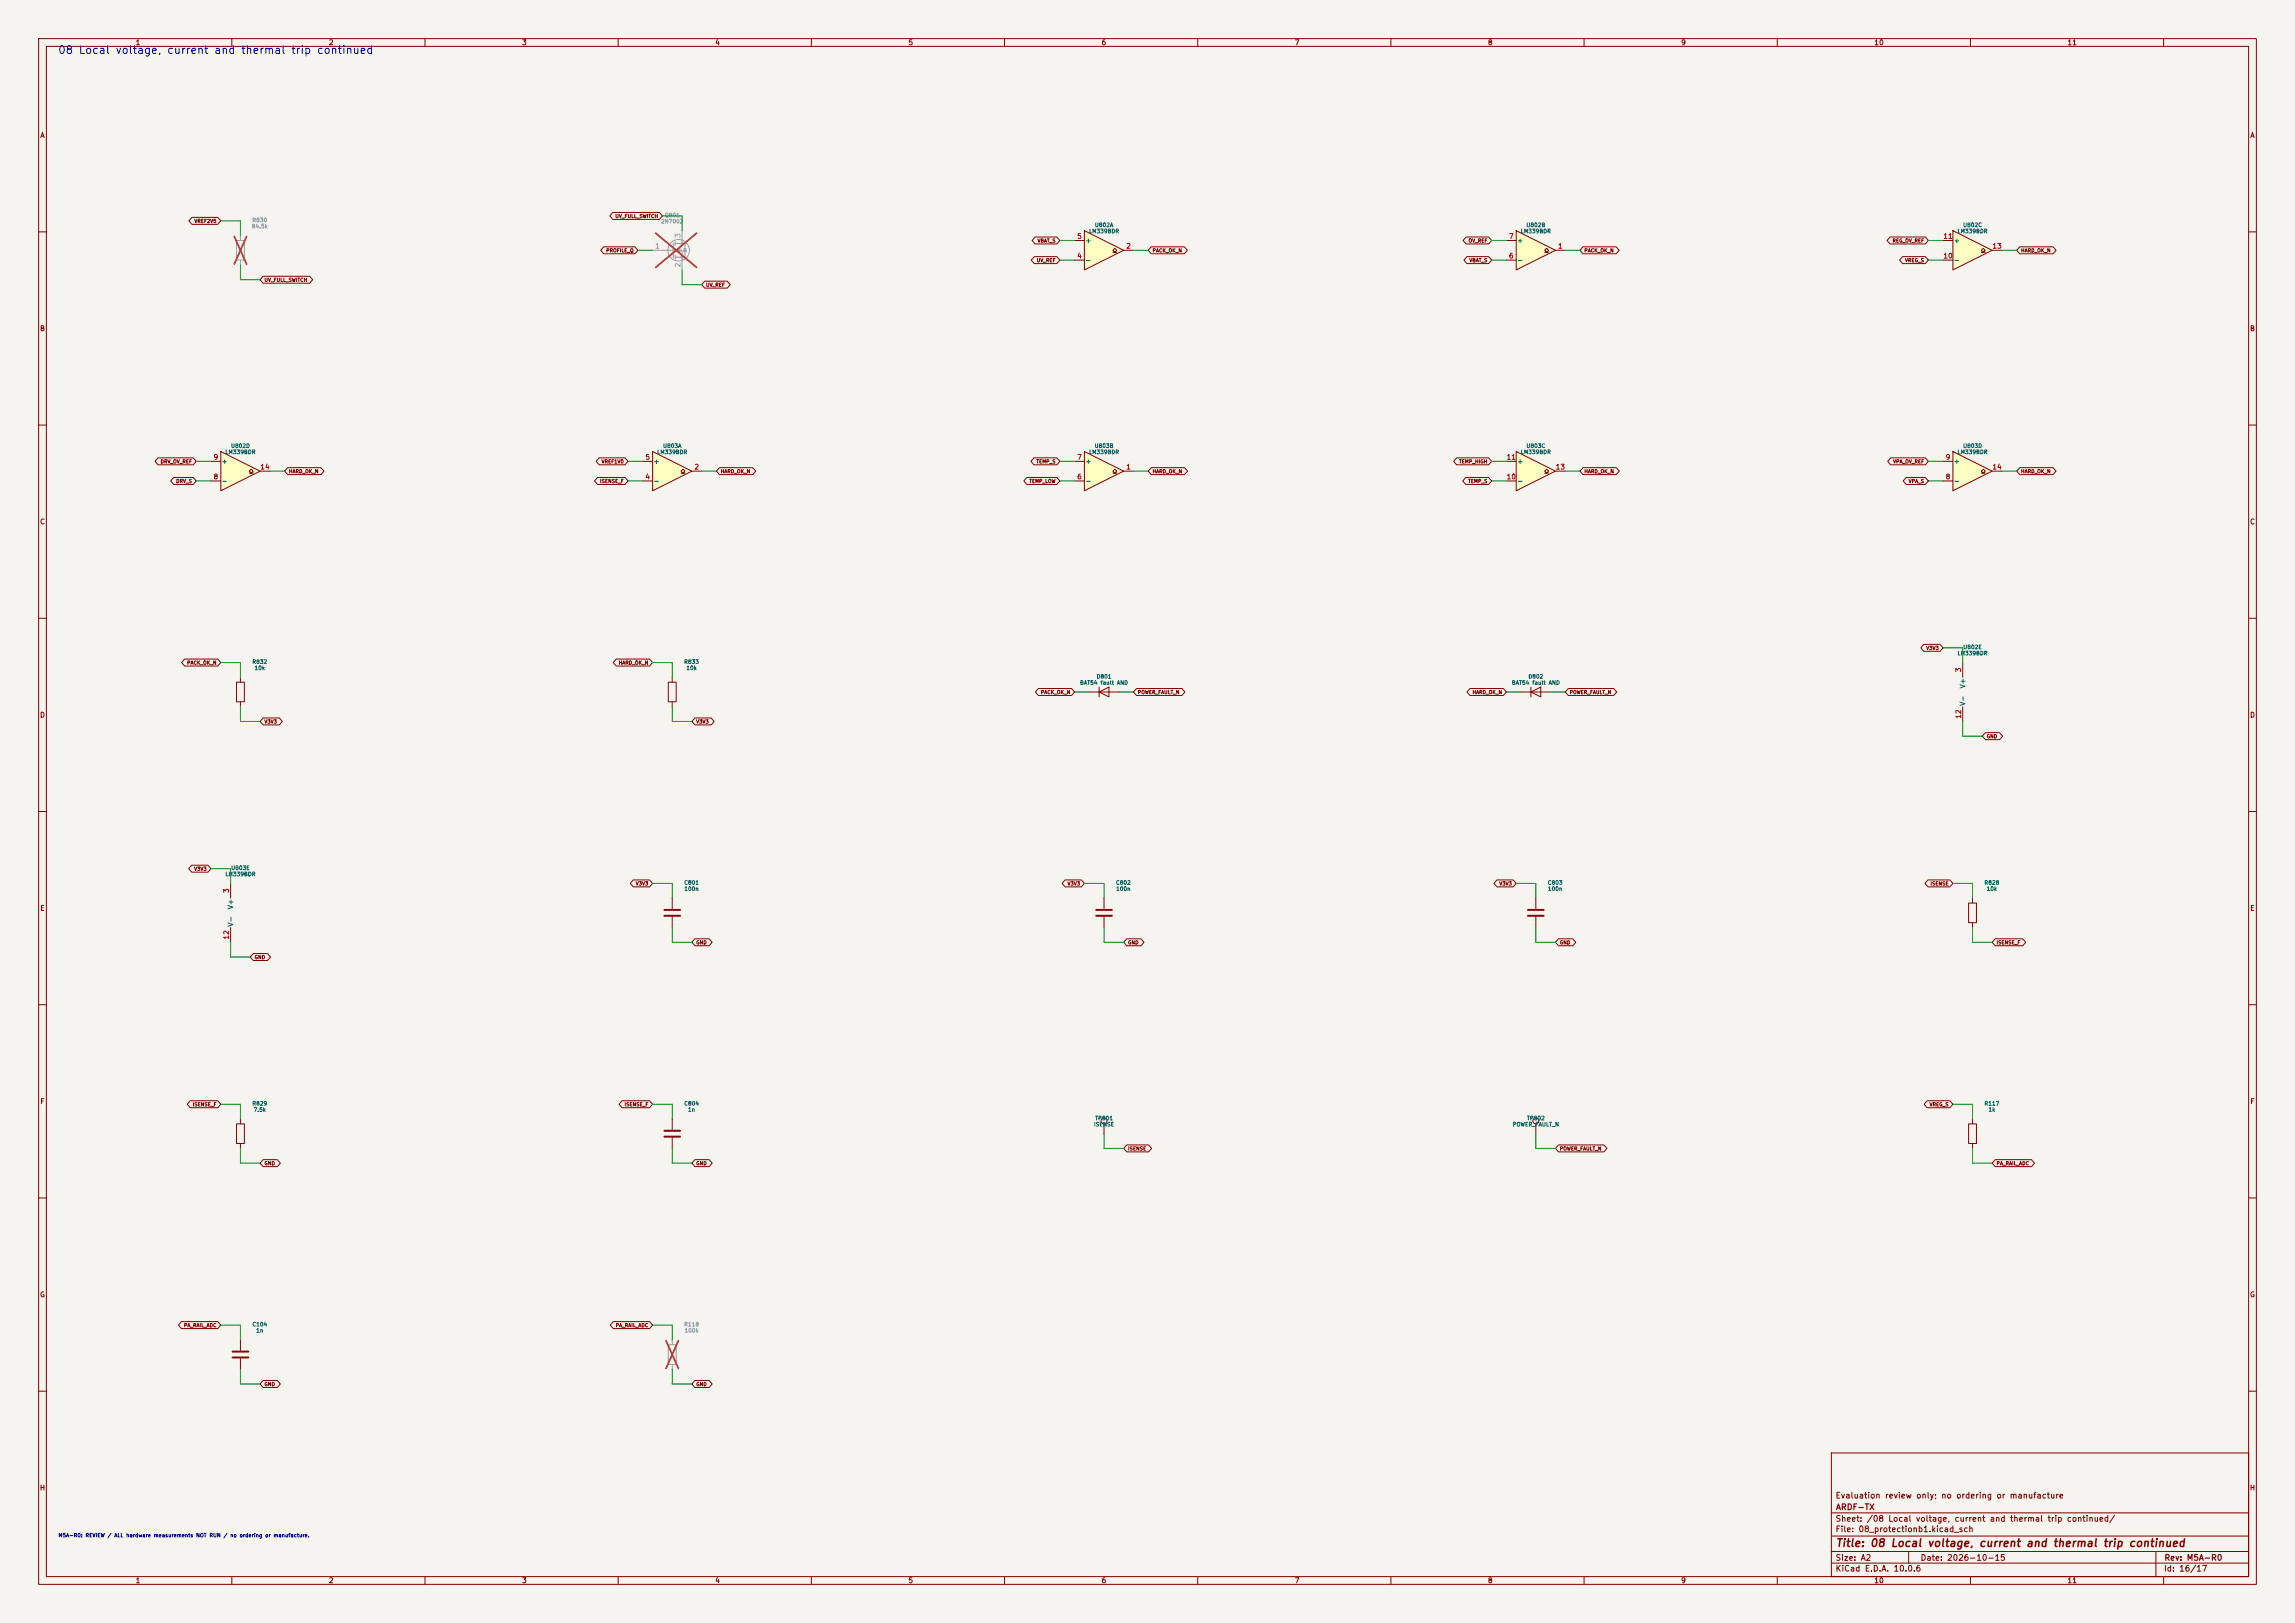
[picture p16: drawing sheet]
<svg xmlns="http://www.w3.org/2000/svg" width="594mm" height="420mm" viewBox="0 0 594 420" stroke-linecap="round" stroke-linejoin="round" font-family="sans-serif">
<defs><g id="words">
<text font-size="2" fill="#0000c2" x="14.9" y="14.4">08 Local voltage, current and thermal trip continued</text>
<text font-size="2" fill="#840000" x="475" y="400.8">Title: 08 Local voltage, current and thermal trip continued</text>
<g font-size="1.5" fill="#840000">
<text x="475" y="388.1">Evaluation review only; no ordering or manufacture</text>
<text x="475" y="394.1">Sheet: /08 Local voltage, current and thermal trip continued/</text>
<text x="475.1" y="391.1">ARDF-TX</text>
<text x="475" y="396.8">File: 08_protectionb1.kicad_sch</text>
<text x="475" y="407">KiCad E.D.A. 10.0.6</text>
<text x="475" y="404.2">Size: A2</text>
<text x="497" y="404.2">Date: 2026-10-15</text>
<text x="560" y="407">Id: 16/17</text>
<text x="560.1" y="404.2">Rev: M5A-R0</text>
</g>
<g font-size="1.3" fill="#840000">
<text x="35" y="12">1</text>
<text x="85" y="12">2</text>
<text x="135" y="12">3</text>
<text x="185" y="12">4</text>
<text x="235" y="12">5</text>
<text x="285" y="12">6</text>
<text x="335" y="12">7</text>
<text x="385" y="12">8</text>
<text x="435" y="12">9</text>
<text x="485" y="12">10</text>
<text x="535" y="12">11</text>
<text x="10.3" y="36">A</text>
<text x="582.3" y="36">A</text>
<text x="10.2" y="86">B</text>
<text x="582.2" y="86">B</text>
<text x="10.2" y="136">C</text>
<text x="582.2" y="136">C</text>
<text x="10.2" y="186">D</text>
<text x="582.2" y="186">D</text>
<text x="10.3" y="236">E</text>
<text x="582.3" y="236">E</text>
<text x="10.3" y="286">F</text>
<text x="582.3" y="286">F</text>
<text x="10.2" y="336">G</text>
<text x="582.2" y="336">G</text>
<text x="10.2" y="386">H</text>
<text x="582.2" y="386">H</text>
<text x="35" y="410">1</text>
<text x="85" y="410">2</text>
<text x="135" y="410">3</text>
<text x="185" y="410">4</text>
<text x="235" y="410">5</text>
<text x="285" y="410">6</text>
<text x="335" y="410">7</text>
<text x="385" y="410">8</text>
<text x="435" y="410">9</text>
<text x="485" y="410">10</text>
<text x="535" y="410">11</text>
</g>
<g font-size="1.3" fill="#a5a4a2">
<text x="169.4" y="64.6">1</text>
<text x="176.4" y="61.7" transform="rotate(-90 176.4 61.7)">3</text>
<text x="176.4" y="69.3" transform="rotate(-90 176.4 69.3)">2</text>
</g>
<g font-size="1.3" fill="#a90000">
<text x="278.7" y="62.1">5</text>
<text x="291.4" y="64.6">2</text>
<text x="390.4" y="62.1">7</text>
<text x="403.1" y="64.6">1</text>
<text x="502.9" y="62.1">11</text>
<text x="515.6" y="64.6">13</text>
<text x="278.7" y="67.2">4</text>
<text x="390.4" y="67.2">6</text>
<text x="502.9" y="67.2">10</text>
<text x="55.1" y="119.2">9</text>
<text x="166.9" y="119.2">5</text>
<text x="278.7" y="119.2">7</text>
<text x="389.8" y="119.2">11</text>
<text x="503.5" y="119.2">9</text>
<text x="55.1" y="124.3">8</text>
<text x="67.2" y="121.8">14</text>
<text x="166.9" y="124.3">4</text>
<text x="179.6" y="121.8">2</text>
<text x="278.7" y="124.3">6</text>
<text x="291.4" y="121.8">1</text>
<text x="389.8" y="124.3">10</text>
<text x="402.5" y="121.8">13</text>
<text x="503.5" y="124.3">8</text>
<text x="515.6" y="121.8">14</text>
<text x="507.9" y="174.1" transform="rotate(-90 507.9 174.1)">3</text>
<text x="507.9" y="186.1" transform="rotate(-90 507.9 186.1)">12</text>
<text x="59.6" y="231.2" transform="rotate(-90 59.6 231.2)">3</text>
<text x="59.6" y="243.3" transform="rotate(-90 59.6 243.3)">12</text>
</g>
<g font-size="1.3" fill="#006464">
<text x="280.8" y="63.2">+</text>
<text x="392.5" y="63.2">+</text>
<text x="505.6" y="63.2">+</text>
<text x="280.8" y="68.3">-</text>
<text x="392.5" y="68.3">-</text>
<text x="505.6" y="68.3">-</text>
<text x="57.3" y="125.4">-</text>
<text x="57.3" y="120.3">+</text>
<text x="169" y="125.4">-</text>
<text x="169" y="120.3">+</text>
<text x="280.8" y="125.4">-</text>
<text x="280.8" y="120.3">+</text>
<text x="392.5" y="125.4">-</text>
<text x="392.5" y="120.3">+</text>
<text x="505.6" y="125.4">-</text>
<text x="505.6" y="120.3">+</text>
<text x="509" y="178.3" transform="rotate(-90 509 178.3)">V+</text>
<text x="509" y="182.8" transform="rotate(-90 509 182.8)">V-</text>
<text x="60.7" y="239.9" transform="rotate(-90 60.7 239.9)">V-</text>
<text x="60.7" y="235.4" transform="rotate(-90 60.7 235.4)">V+</text>
</g>
<g font-size="1" fill="#939391">
<text x="65.1" y="59.3">84.5k</text>
<text x="65.2" y="57.7">R830</text>
<text x="171" y="58">2N7002</text>
<text x="171.9" y="56.4">Q801</text>
<text x="177" y="343.5">R118</text>
<text x="177.1" y="345.1">100k</text>
</g>
<g font-size="1" fill="#006464">
<text x="283.3" y="59">U802A</text>
<text x="395" y="59">U802B</text>
<text x="508" y="59">U802C</text>
<text x="281.7" y="60.6">LM339BDR</text>
<text x="393.5" y="60.6">LM339BDR</text>
<text x="506.5" y="60.6">LM339BDR</text>
<text x="58.2" y="117.7">LM339BDR</text>
<text x="59.7" y="116.1">U802D</text>
<text x="170" y="117.7">LM339BDR</text>
<text x="171.5" y="116.1">U803A</text>
<text x="281.7" y="117.7">LM339BDR</text>
<text x="283.2" y="116.1">U803B</text>
<text x="393.5" y="117.7">LM339BDR</text>
<text x="395" y="116.1">U803C</text>
<text x="506.5" y="117.7">LM339BDR</text>
<text x="508" y="116.1">U803D</text>
<text x="65.2" y="172">R832</text>
<text x="65.8" y="173.6">10k</text>
<text x="177" y="172">R833</text>
<text x="177.5" y="173.6">10k</text>
<text x="506.5" y="169.8">LM339BDR</text>
<text x="508" y="168.2">U802E</text>
<text x="279.4" y="177.4">BAT54 fault AND</text>
<text x="283.7" y="175.8">D801</text>
<text x="391.2" y="177.4">BAT54 fault AND</text>
<text x="395.5" y="175.8">D802</text>
<text x="58.2" y="227">LM339BDR</text>
<text x="59.7" y="225.4">U803E</text>
<text x="177" y="229.2">C801</text>
<text x="177" y="230.8">100n</text>
<text x="288.7" y="229.2">C802</text>
<text x="288.8" y="230.8">100n</text>
<text x="400.5" y="229.2">C803</text>
<text x="400.5" y="230.8">100n</text>
<text x="513.5" y="229.2">R828</text>
<text x="514.1" y="230.8">10k</text>
<text x="65.2" y="286.3">R829</text>
<text x="65.5" y="287.9">7.5k</text>
<text x="177" y="286.3">C804</text>
<text x="178" y="287.9">1n</text>
<text x="513.5" y="286.3">R117</text>
<text x="514.6" y="287.9">1k</text>
<text x="283" y="291.7">ISENSE</text>
<text x="283.3" y="290.1">TP801</text>
<text x="391.4" y="291.7">POWER_FAULT_N</text>
<text x="395.1" y="290.1">TP802</text>
<text x="65.2" y="343.5">C104</text>
<text x="66.2" y="345.1">1n</text>
</g>
<text font-size="1" fill="#0000c2" x="15" y="398">M5A-R0: REVIEW / ALL hardware measurements NOT RUN / no ordering or manufacture.</text>
<g font-size=".9" fill="#840000">
<text x="50.2" y="57.9">VREF2V5</text>
<text x="159.1" y="56.6">UV_FULL_SWITCH</text>
<text x="156.8" y="65.5">PROFILE_Q</text>
<text x="268.4" y="63">VBAT_S</text>
<text x="298.2" y="65.5">PACK_OK_N</text>
<text x="380" y="63">OV_REF</text>
<text x="410" y="65.5">PACK_OK_N</text>
<text x="489.7" y="63">REG_OV_REF</text>
<text x="523" y="65.5">HARD_OK_N</text>
<text x="268.2" y="68.1">UV_REF</text>
<text x="380.2" y="68.1">VBAT_S</text>
<text x="493" y="68.1">VREG_S</text>
<text x="68.3" y="73.1">UV_FULL_SWITCH</text>
<text x="182.6" y="74.4">UV_REF</text>
<text x="41.5" y="120.1">DRV_OV_REF</text>
<text x="45.5" y="125.2">DRV_S</text>
<text x="74.7" y="122.7">HARD_OK_N</text>
<text x="155.2" y="125.2">ISENSE_F</text>
<text x="155.6" y="120.1">VREF1V0</text>
<text x="186.4" y="122.7">HARD_OK_N</text>
<text x="266.3" y="125.2">TEMP_LOW</text>
<text x="268.1" y="120.1">TEMP_S</text>
<text x="298.2" y="122.7">HARD_OK_N</text>
<text x="377.5" y="120.1">TEMP_HIGH</text>
<text x="379.9" y="125.2">TEMP_S</text>
<text x="410" y="122.7">HARD_OK_N</text>
<text x="489.9" y="120.1">VPA_OV_REF</text>
<text x="493.9" y="125.2">VPA_S</text>
<text x="523" y="122.7">HARD_OK_N</text>
<text x="48.3" y="172.2">PACK_OK_N</text>
<text x="160" y="172.2">HARD_OK_N</text>
<text x="498.5" y="168.4">V3V3</text>
<text x="269.3" y="179.8">PACK_OK_N</text>
<text x="294.4" y="179.8">POWER_FAULT_N</text>
<text x="381" y="179.8">HARD_OK_N</text>
<text x="406.2" y="179.8">POWER_FAULT_N</text>
<text x="68.3" y="187.4">V3V3</text>
<text x="180.1" y="187.4">V3V3</text>
<text x="514.1" y="191.2">GND</text>
<text x="50.2" y="225.5">V3V3</text>
<text x="164.5" y="229.3">V3V3</text>
<text x="276.2" y="229.3">V3V3</text>
<text x="388" y="229.3">V3V3</text>
<text x="499.5" y="229.3">ISENSE</text>
<text x="180.1" y="244.6">GND</text>
<text x="291.9" y="244.6">GND</text>
<text x="403.6" y="244.6">GND</text>
<text x="516.6" y="244.6">ISENSE_F</text>
<text x="65.8" y="248.4">GND</text>
<text x="49.8" y="286.5">ISENSE_F</text>
<text x="161.5" y="286.5">ISENSE_F</text>
<text x="499.3" y="286.5">VREG_S</text>
<text x="291.9" y="297.9">ISENSE</text>
<text x="403.6" y="297.9">POWER_FAULT_N</text>
<text x="68.3" y="301.7">GND</text>
<text x="180.1" y="301.7">GND</text>
<text x="516.6" y="301.7">PA_RAIL_ADC</text>
<text x="47.5" y="343.6">PA_RAIL_ADC</text>
<text x="159.3" y="343.6">PA_RAIL_ADC</text>
<text x="68.3" y="358.9">GND</text>
<text x="180.1" y="358.9">GND</text>
</g>
</g></defs>
<path d="M0 0h594v420h-594z" fill="#f5f4ef" stroke="#f5f4ef" stroke-width=".26"/>
<g fill="none" stroke="#840000" stroke-width=".26">
<path d="M10 10h574v400h-574zM12 12h570v396h-570zM60 10v2M110 10v2M160 10v2M210 10v2M260 10v2M310 10v2M360 10v2M410 10v2M460 10v2M510 10v2"/>
<path d="M560 10v2M10 60h2M582 60h2M10 110h2M582 110h2M10 160h2M61.2 176.5h2v5.1h-2zM62.2 175.3v1.2M393.7 179.1h7.6M396.2 179.1l2.6-1.3v2.5zM396.2 177.8v2.5M582 160h2"/>
<path d="M62.2 181.6v1.3M10 210h2M582 210h2M10 260h2M582 260h2M397.5 290.8v2.6M509.5 290.8h2.1v5.1h-2.1zM510.5 289.6v1.2M510.5 295.9v1.3M10 310h2M582 310h2M10 360h2"/>
<path d="M474 376h108v32h-108zM582 360h2M474 397.5h108M474 391.5h108M60 408v2M110 408v2M160 408v2M210 408v2M260 408v2M310 408v2M360 408v2M410 408v2"/>
<path d="M460 408v2M474 404.5h108M474 401.5h108M494 401.5v3M510 408v2M558 401.5v6.5M560 408v2"/>
<circle cx="397.5" cy="290.1" r=".76"/>
</g>
<path d="M280.7 59.7l10.1 5.1-10.1 5.1z" fill="#ffffc2"/>
<path d="M280.7 59.7l10.1 5.1-10.1 5.1zM278.1 67.3h2.6M278.1 62.2h2.6M288 65.3h.5l-.5-.5 .5-.5 .6 .5-.6 .5h.6M290.8 64.8h2.6M397.5 232.4v2.8M397.5 237.2v2.8M509.5 233.7h2.1v5.1h-2.1zM510.5 232.4v1.3M510.5 238.8v1.2" fill="none" stroke="#840000" stroke-width=".26"/>
<path d="M395.5 235.5h4M395.5 237h4" fill="none" stroke="#840000" stroke-width=".51"/>
<path d="M392.4 59.7l10.2 5.1-10.2 5.1z" fill="#ffffc2"/>
<path d="M392.4 59.7l10.2 5.1-10.2 5.1zM389.9 67.3h2.5M389.9 62.2h2.5M399.8 65.3h.5l-.5-.5 .5-.5 .5 .5-.5 .5h.5M402.6 64.8h2.5M508 171.5v3.8M508 182.9v3.8" fill="none" stroke="#840000" stroke-width=".26"/>
<path d="M280.7 116.8l10.1 5.1-10.1 5.1z" fill="#ffffc2"/>
<path d="M278.1 119.4h2.6M280.7 116.8l10.1 5.1-10.1 5.1zM278.1 124.5h2.6M288 122.4h.5l-.5-.5 .5-.5 .6 .5-.6 .5h.6M290.8 121.9h2.6" fill="none" stroke="#840000" stroke-width=".26"/>
<path d="M173 348h2v5.1h-2zM174 346.7v1.3M174 353.1v1.2" fill="none" stroke="#9c9b98" stroke-width=".26"/>
<path d="M172.4 346.9l3.2 7.2M175.6 346.9l-3.2 7.2" fill="none" stroke="#e12e31" stroke-width=".46"/>
<path d="M392.4 116.8l10.2 5.1-10.2 5.1z" fill="#ffffc2"/>
<path d="M389.9 119.4h2.5M392.4 116.8l10.2 5.1-10.2 5.1zM389.9 124.5h2.5M399.8 122.4h.5l-.5-.5 .5-.5 .5 .5-.5 .5h.5M402.6 121.9h2.5" fill="none" stroke="#840000" stroke-width=".26"/>
<path d="M505.5 116.8l10.1 5.1-10.1 5.1z" fill="#ffffc2"/>
<path d="M502.9 119.4h2.6M505.5 116.8l10.1 5.1-10.1 5.1zM502.9 124.5h2.6M512.8 122.4h.5l-.5-.5 .5-.5 .5 .5-.5 .5h.5M515.6 121.9h2.6" fill="none" stroke="#840000" stroke-width=".26"/>
<g fill="none" stroke="#9c9b98" stroke-width=".26">
<path d="M176.5 59.7v3.3M168.9 64.8h5.3M174.2 62.9v3.8M174.8 63h2.5v3.5h-2.5M174.8 64.8h1.7v5.1M174.8 62.5v1M174.8 64.3v1M174.8 66v1.1M176.9 64.4h.8M177.3 64.4l.4 .6h-.8z"/>
<circle cx="175.6" cy="64.8" r="2.79"/>
</g>
<g fill="#9c9b98" stroke="#9c9b98" stroke-width=".26">
<path d="M175 64.8l1-.4v.8z"/>
<circle cx="176.5" cy="63" r=".25"/>
<circle cx="176.5" cy="66.5" r=".25"/>
</g>
<path d="M169.7 60.3l10.6 8.9M180.3 60.3l-10.6 8.9" fill="none" stroke="#e12e31" stroke-width=".46"/>
<path d="M505.5 59.7l10.1 5.1-10.1 5.1z" fill="#ffffc2"/>
<g fill="none" stroke="#840000" stroke-width=".26">
<path d="M505.5 59.7l10.1 5.1-10.1 5.1zM502.9 67.3h2.6M502.9 62.2h2.6M512.8 65.3h.5l-.5-.5 .5-.5 .5 .5-.5 .5h.5M515.6 64.8h2.6M281.9 179.1h7.7M284.5 179.1l2.5-1.3v2.5zM284.5 177.8v2.5M285.7 232.4v2.8M285.7 237.2v2.8M285.7 290.8v2.6"/>
<circle cx="285.8" cy="290.1" r=".76"/>
</g>
<path d="M283.7 235.5h4.1M283.7 237h4.1" fill="none" stroke="#840000" stroke-width=".51"/>
<path d="M168.9 116.8l10.2 5.1-10.2 5.1z" fill="#ffffc2"/>
<g fill="none" stroke="#840000" stroke-width=".26">
<path d="M166.4 119.4h2.5M168.9 116.8l10.2 5.1-10.2 5.1zM166.4 124.5h2.5M176.3 122.4h.5l-.5-.5 .5-.5 .5 .5-.5 .5h.5M179.1 121.9h2.5M173 176.5h2v5.1h-2zM174 175.3v1.2M174 181.6v1.3M59.7 228.6v3.8M59.7 240v3.8M61.2 290.8h2v5.1h-2zM62.2 289.6v1.2"/>
<path d="M62.2 295.9v1.3M174 289.6v2.8M174 294.4v2.8M62.2 346.7v2.8M62.2 351.5v2.8"/>
</g>
<path d="M61.2 62.2h2v5.1h-2zM62.2 61v1.2M62.2 67.3v1.3" fill="none" stroke="#9c9b98" stroke-width=".26"/>
<path d="M60.6 61.2l3.2 7.2M63.8 61.2l-3.2 7.2" fill="none" stroke="#e12e31" stroke-width=".46"/>
<path d="M172 292.6h4M172 294.1h4M60.2 349.8h4.1M60.2 351.3h4.1" fill="none" stroke="#840000" stroke-width=".51"/>
<path d="M57.1 116.8l10.2 5.1-10.2 5.1z" fill="#ffffc2"/>
<g fill="none" stroke="#840000" stroke-width=".26">
<path d="M49.7 56.2h6.7l.7 1-.7 .9h-6.7l-.8-.9zM158.6 55h12.1l.7 .9-.7 .9h-12.1l-.8-.9zM68.1 71.5h12l.8 .9-.8 .9h-12l-.8-.9zM156.3 63.9h8l.8 .9-.8 .9h-8l-.8-.9zM182.4 72.8h5.8l.8 .9-.8 .9h-5.8l-.8-.9zM267.7 66.4h5.8l.8 .9-.8 .9h-5.8l-.8-.9zM267.9 61.3h5.6l.8 .9-.8 .9h-5.6l-.8-.9zM298 63.9h8.5l.8 .9-.8 .9h-8.5l-.8-.9zM379.5 61.3h5.8l.8 .9-.8 .9h-5.8l-.8-.9zM379.7 66.4h5.6l.8 .9-.8 .9h-5.6l-.8-.9zM409.7 63.9h8.6l.8 .9-.8 .9h-8.6l-.8-.9zM489.2 61.3h9.1l.8 .9-.8 .9h-9.1l-.8-.9z"/>
<path d="M492.4 66.4h5.9l.8 .9-.8 .9h-5.9l-.7-.9zM522.8 63.9h8.6l.8 .9-.8 .9h-8.6l-.8-.9zM40.9 118.5h9.1l.8 .9-.8 .9h-9.1l-.8-.9zM54.6 119.4h2.5M57.1 116.8l10.2 5.1-10.2 5.1zM155.1 118.5h6.7l.8 .9-.8 .9h-6.7l-.8-.9zM267.6 118.5h5.9l.8 .9-.8 .9h-5.9l-.8-.9zM377 118.5h8.3l.8 .9-.8 .9h-8.3l-.8-.9zM489.4 118.5h8.9l.8 .9-.8 .9h-8.9l-.8-.9zM45 123.6h5l.8 .9-.8 .9h-5l-.8-.9zM54.6 124.5h2.5M64.5 122.4h.5l-.5-.5 .5-.5 .5 .5-.5 .5h.5"/>
<path d="M67.3 121.9h2.5M74.4 121h8.7l.8 .9-.8 .9h-8.7l-.7-.9zM154.7 123.6h7.1l.8 .9-.8 .9h-7.1l-.8-.9zM186.2 121h8.6l.8 .9-.8 .9h-8.6l-.8-.9zM265.8 123.6h7.7l.8 .9-.8 .9h-7.7l-.8-.9zM298 121h8.6l.8 .9-.8 .9h-8.6l-.8-.9zM379.4 123.6h5.9l.8 .9-.8 .9h-5.9l-.8-.9zM409.7 121h8.6l.8 .9-.8 .9h-8.6l-.8-.9zM493.4 123.6h4.9l.8 .9-.8 .9h-4.9l-.8-.9zM522.8 121h8.6l.8 .9-.8 .9h-8.6l-.8-.9zM47.8 170.5h8.6l.7 1-.7 .9h-8.6l-.8-.9zM159.5 170.5h8.6l.8 1-.8 .9h-8.6l-.8-.9z"/>
<path d="M268.8 178.2h8.5l.8 .9-.8 .9h-8.5l-.8-.9zM294.2 178.2h11.7l.8 .9-.8 .9h-11.7l-.8-.9zM380.5 178.2h8.6l.8 .9-.8 .9h-8.6l-.8-.9zM405.9 178.2h11.8l.8 .9-.8 .9h-11.8l-.8-.9zM497.9 166.7h4.2l.8 .9-.8 .9h-4.2l-.8-.9zM68.1 185.8h4.2l.8 .9-.8 .9h-4.2l-.8-.9zM179.9 185.8h4.2l.7 .9-.7 .9h-4.2l-.8-.9zM513.9 189.6h3.7l.7 .9-.7 .9h-3.7l-.8-.9zM49.6 223.9h4.2l.8 .9-.8 .9h-4.2l-.8-.9zM163.9 227.7h4.2l.8 .9-.8 .9h-4.2l-.8-.9zM174 232.4v2.8M174 237.2v2.8"/>
<path d="M275.7 227.7h4.2l.8 .9-.8 .9h-4.2l-.8-.9zM387.4 227.7h4.2l.8 .9-.8 .9h-4.2l-.7-.9zM499 227.7h5.7l.8 .9-.8 .9h-5.7l-.8-.9zM65.6 246.7h3.6l.8 1-.8 .9h-3.6l-.8-.9zM179.9 242.9h3.6l.8 .9-.8 .9h-3.6l-.8-.9zM291.6 242.9h3.7l.8 .9-.8 .9h-3.7l-.8-.9zM403.4 242.9h3.7l.8 .9-.8 .9h-3.7l-.8-.9zM516.4 242.9h7.1l.8 .9-.8 .9h-7.1l-.8-.9zM49.2 284.8h7.2l.7 1-.7 .9h-7.2l-.7-.9zM161 284.8h7.1l.8 1-.8 .9h-7.1l-.8-.9zM291.6 296.3h5.7l.8 .9-.8 .9h-5.7l-.8-.9zM403.4 296.3h11.7l.8 .9-.8 .9h-11.7l-.8-.9z"/>
<path d="M498.8 284.8h5.9l.8 1-.8 .9h-5.9l-.8-.9zM68.1 300.1h3.7l.8 .9-.8 .9h-3.7l-.8-.9zM179.9 300.1h3.6l.8 .9-.8 .9h-3.6l-.8-.9zM516.4 300.1h9.4l.8 .9-.8 .9h-9.4l-.8-.9zM47 342h9.4l.7 .9-.7 .9h-9.4l-.8-.9zM68.1 357.2h3.7l.8 .9-.8 .9h-3.7l-.8-.9zM158.7 342h9.4l.8 .9-.8 .9h-9.4l-.8-.9zM179.9 357.2h3.6l.8 .9-.8 .9h-3.6l-.8-.9z"/>
</g>
<path d="M172 235.5h4M172 237h4" fill="none" stroke="#840000" stroke-width=".51"/>
<g fill="none" stroke="#009600" stroke-width=".26">
<path d="M57.1 57.2h5.1v3.8M171.4 55.9h5.1v3.8M62.2 68.6v3.8h5.1M165.1 64.8h3.8M176.5 69.9v3.8h5.1M274.3 62.2h3.8M274.3 67.3h3.8M293.4 64.8h3.8M386.1 62.2h3.8M386.1 67.3h3.8M405.1 64.8h3.8M499.1 62.2h3.8"/>
<path d="M499.1 67.3h3.8M518.2 64.8h3.8M50.8 119.4h3.8M162.6 119.4h3.8M274.3 119.4h3.8M386.1 119.4h3.8M499.1 119.4h3.8M50.8 124.5h3.8M69.8 121.9h3.9M162.6 124.5h3.8M181.6 121.9h3.8M274.3 124.5h3.8"/>
<path d="M293.4 121.9h3.8M386.1 124.5h3.8M405.1 121.9h3.8M499.1 124.5h3.8M518.2 121.9h3.8M57.1 171.5h5.1v3.8M168.9 171.5h5.1v3.8M278.1 179.1h3.8M289.6 179.1h3.8M389.9 179.1h3.8M401.3 179.1h3.8M502.9 167.6h5.1v3.9"/>
<path d="M62.2 182.9v3.8h5.1M174 182.9v3.8h5.1M508 186.7v3.8h5.1M54.6 224.8h5.1v3.8M168.9 228.6h5.1v3.8M280.7 228.6h5v3.8M392.4 228.6h5.1v3.8M505.5 228.6h5v3.8M59.7 243.8v3.9h5.1M174 240v3.8h5.1M285.7 240v3.8h5.1M397.5 240v3.8h5.1"/>
<path d="M510.5 240v3.8h5.1M57.1 285.8h5.1v3.8M62.2 297.2v3.8h5.1M168.9 285.8h5.1v3.8M174 297.2v3.8h5.1M285.7 293.4v3.8h5.1M397.5 293.4v3.8h5.1M505.5 285.8h5v3.8M510.5 297.2v3.8h5.1M57.1 342.9h5.1v3.8M62.2 354.3v3.8h5.1M168.9 342.9h5.1v3.8"/>
<path d="M174 354.3v3.8h5.1"/>
</g>
<use href="#words"/>
</svg>
